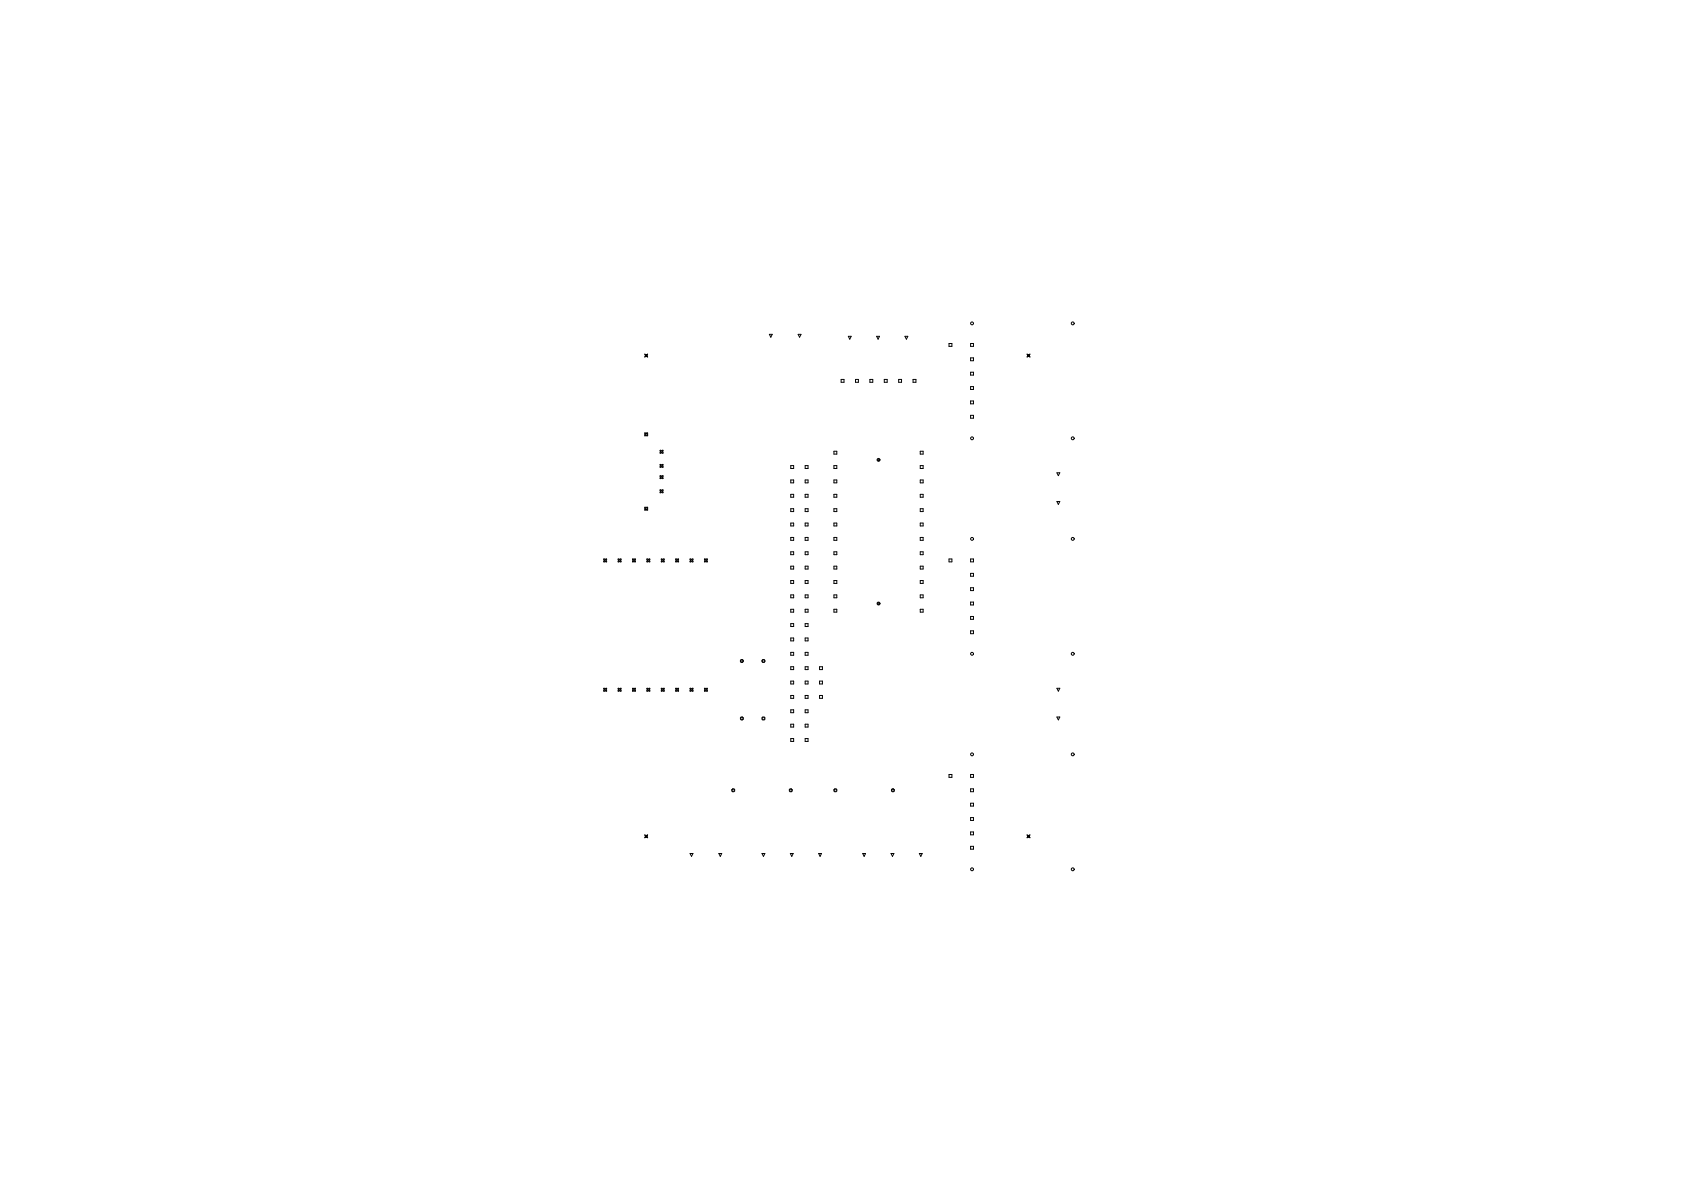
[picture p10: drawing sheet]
<svg xmlns="http://www.w3.org/2000/svg" width="297mm" height="210mm" viewBox="0 0 297 210" stroke-linecap="round" stroke-linejoin="round" font-family="sans-serif">
<g fill="none" stroke="#000" stroke-width=".18">
<path d="M135.7 59h.5l-.2 .5zM140.8 59h.5l-.3 .5zM149.6 59.3h.5l-.2 .5zM154.6 59.3h.5l-.2 .5zM159.6 59.3h.5l-.2 .5zM113.7 76.4h.5v.5h-.5zM113.7 62.5l.3 .1 .2-.1-.1 .2 .1 .3-.2-.2-.3 .2 .2-.3zM113.8 76.5h.3v.3h-.3zM113.8 62.6h.3v.3h-.3zM116.4 79.4l.3 .2 .2-.2-.1 .3 .1 .2-.2-.1-.3 .1 .2-.2zM147.1 79.6h.5v.5h-.5zM148.4 66.9h.5v.5h-.5z"/>
<path d="M150.9 66.9h.5v.5h-.5zM153.4 66.9h.5v.5h-.5zM156 66.9h.5v.5h-.5zM158.5 66.9h.5v.5h-.5zM161.1 66.9h.5v.5h-.5zM162.3 79.6h.5v.5h-.5zM167.4 60.6h.5v.5h-.5zM171.2 60.6h.5v.5h-.5zM171.2 63.1h.5v.5h-.5zM171.2 65.7h.5v.5h-.5zM171.2 68.2h.5v.5h-.5zM171.2 70.7h.5v.5h-.5z"/>
<path d="M171.2 73.3h.5v.5h-.5zM181.2 62.5l.2 .1 .3-.1-.2 .2 .2 .3-.3-.2-.2 .2 .1-.3zM181.3 62.6h.3v.3h-.3zM106.5 98.6l.3 .1 .2-.1-.1 .3 .1 .2-.2-.1-.3 .1 .1-.2zM109 98.6l.3 .1 .2-.1-.1 .3 .1 .2-.2-.1-.3 .1 .2-.2zM111.6 98.6l.2 .1 .3-.1-.1 .3 .1 .2-.3-.1-.2 .1 .1-.2zM113.7 89.5h.5v.5h-.5zM113.8 89.6h.3v.3h-.3zM114.1 98.6l.3 .1 .2-.1-.1 .3 .1 .2-.2-.1-.3 .1 .1-.2zM116.4 81.9l.3 .1 .2-.1-.1 .3 .1 .2-.2-.1-.3 .1 .2-.2zM116.4 83.9l.3 .1 .2-.1-.1 .3 .1 .2-.2-.1-.3 .1 .2-.2zM116.4 86.4l.3 .1 .2-.1-.1 .3 .1 .2-.2-.1-.3 .1 .2-.2z"/>
<path d="M116.6 98.6l.3 .1 .3-.1-.2 .3 .2 .2-.3-.1-.3 .1 .2-.2zM119.2 98.6l.2 .1 .3-.1-.1 .3 .1 .2-.3-.1-.2 .1 .1-.2zM121.7 98.6l.3 .1 .2-.1-.1 .3 .1 .2-.2-.1-.3 .1 .1-.2zM124.3 98.6l.2 .1 .3-.1-.2 .3 .2 .2-.3-.1-.2 .1 .1-.2zM139.5 82.1h.5v.5h-.5zM139.5 84.7h.5v.5h-.5zM139.5 87.2h.5v.5h-.5zM139.5 89.7h.5v.5h-.5zM139.5 92.3h.5v.5h-.5zM139.5 94.8h.5v.5h-.5zM139.5 97.3h.5v.5h-.5zM139.5 99.9h.5v.5h-.5z"/>
<path d="M142 82.1h.5v.5h-.5zM142 84.7h.5v.5h-.5zM142 87.2h.5v.5h-.5zM142 89.7h.5v.5h-.5zM142 92.3h.5v.5h-.5zM142 94.8h.5v.5h-.5zM142 97.3h.5v.5h-.5zM142 99.9h.5v.5h-.5zM147.1 82.1h.5v.5h-.5zM147.1 84.7h.5v.5h-.5zM147.1 87.2h.5v.5h-.5zM147.1 89.7h.5v.5h-.5z"/>
<path d="M147.1 92.3h.5v.5h-.5zM147.1 94.8h.5v.5h-.5zM147.1 97.3h.5v.5h-.5zM147.1 99.9h.5v.5h-.5zM162.3 82.1h.5v.5h-.5zM162.3 84.7h.5v.5h-.5zM162.3 87.2h.5v.5h-.5zM162.3 89.7h.5v.5h-.5zM162.3 92.3h.5v.5h-.5zM162.3 94.8h.5v.5h-.5zM162.3 97.3h.5v.5h-.5zM162.3 99.9h.5v.5h-.5z"/>
<path d="M167.4 98.6h.5v.5h-.5zM171.2 98.6h.5v.5h-.5zM186.4 88.5h.5l-.2 .5zM186.4 83.4h.5l-.2 .5zM130.6 116.5l.4-.2 .1 .4-.4 .1zM134.4 116.5l.4-.2 .1 .4-.4 .1zM139.5 117.6h.5v.5h-.5zM139.5 102.4h.5v.5h-.5zM139.5 104.9h.5v.5h-.5zM139.5 107.5h.5v.5h-.5zM139.5 110h.5v.5h-.5zM139.5 112.5h.5v.5h-.5z"/>
<path d="M139.5 115.1h.5v.5h-.5zM142 117.6h.5v.5h-.5zM142 102.4h.5v.5h-.5zM142 104.9h.5v.5h-.5zM142 107.5h.5v.5h-.5zM142 110h.5v.5h-.5zM142 112.5h.5v.5h-.5zM142 115.1h.5v.5h-.5zM144.6 117.6h.5v.5h-.5zM147.1 102.4h.5v.5h-.5zM147.1 104.9h.5v.5h-.5zM147.1 107.5h.5v.5h-.5z"/>
<path d="M162.3 102.4h.5v.5h-.5zM162.3 104.9h.5v.5h-.5zM162.3 107.5h.5v.5h-.5zM171.2 101.1h.5v.5h-.5zM171.2 103.7h.5v.5h-.5zM171.2 106.2h.5v.5h-.5zM171.2 108.7h.5v.5h-.5zM171.2 111.3h.5v.5h-.5zM106.5 121.4l.3 .1 .2-.1-.1 .3 .1 .2-.2-.1-.3 .1 .1-.2zM109 121.4l.3 .1 .2-.1-.1 .3 .1 .2-.2-.1-.3 .1 .2-.2zM111.6 121.4l.2 .1 .3-.1-.1 .3 .1 .2-.3-.1-.2 .1 .1-.2zM114.1 121.4l.3 .1 .2-.1-.1 .3 .1 .2-.2-.1-.3 .1 .1-.2z"/>
<path d="M116.6 121.4l.3 .1 .3-.1-.2 .3 .2 .2-.3-.1-.3 .1 .2-.2zM119.2 121.4l.2 .1 .3-.1-.1 .3 .1 .2-.3-.1-.2 .1 .1-.2zM121.7 121.4l.3 .1 .2-.1-.1 .3 .1 .2-.2-.1-.3 .1 .1-.2zM124.3 121.4l.2 .1 .3-.1-.2 .3 .2 .2-.3-.1-.2 .1 .1-.2zM129.1 139.3l.4-.2 .1 .4-.4 .2zM130.6 126.6l.4-.1 .1 .4-.4 .1zM134.4 126.6l.4-.1 .1 .4-.4 .1zM139.2 139.3l.4-.2 .1 .4-.3 .2zM139.5 122.7h.5v.5h-.5zM139.5 120.1h.5v.5h-.5zM139.5 125.2h.5v.5h-.5zM139.5 127.7h.5v.5h-.5z"/>
<path d="M139.5 130.3h.5v.5h-.5zM142 122.7h.5v.5h-.5zM142 120.1h.5v.5h-.5zM142 125.2h.5v.5h-.5zM142 127.7h.5v.5h-.5zM142 130.3h.5v.5h-.5zM144.6 120.1h.5v.5h-.5zM144.6 122.7h.5v.5h-.5zM147.1 139.3l.4-.2 .1 .4-.4 .2zM157.2 139.3l.4-.2 .2 .4-.4 .2zM167.4 136.6h.5v.5h-.5zM171.2 136.6h.5v.5h-.5z"/>
<path d="M171.2 139.1h.5v.6h-.5zM186.4 126.5h.5l-.2 .5zM186.4 121.4h.5l-.2 .5zM113.7 147.3l.3 .1 .2-.1-.1 .2 .1 .3-.2-.2-.3 .2 .2-.3zM113.8 147.4h.3v.3h-.3zM121.7 150.5h.5l-.2 .6zM126.8 150.5h.5l-.2 .6zM134.4 150.5h.5l-.2 .6zM139.4 150.5h.5l-.2 .6zM144.4 150.5h.5l-.2 .6zM152.2 150.5h.5l-.3 .6zM157.2 150.5h.5l-.3 .6z"/>
<path d="M162.2 150.5h.5l-.3 .6zM171.2 141.7h.5v.5h-.5zM171.2 144.2h.5v.5h-.5zM171.2 146.7h.5v.6h-.5zM171.2 149.3h.5v.5h-.5zM181.2 147.3l.2 .1 .3-.1-.2 .2 .2 .3-.3-.2-.2 .2 .1-.3zM181.3 147.4h.3v.3h-.3z"/>
<circle cx="171.5" cy="57" r=".25"/>
<circle cx="189.2" cy="57" r=".25"/>
<circle cx="171.5" cy="77.3" r=".25"/>
<circle cx="189.2" cy="77.3" r=".25"/>
<circle cx="155" cy="81.1" r=".15"/>
<circle cx="155" cy="81.1" r=".25"/>
<circle cx="171.5" cy="95.1" r=".25"/>
<circle cx="189.2" cy="95.1" r=".25"/>
<circle cx="155" cy="106.5" r=".15"/>
<circle cx="155" cy="106.5" r=".25"/>
<circle cx="171.5" cy="115.3" r=".25"/>
<circle cx="189.2" cy="115.3" r=".25"/>
<circle cx="171.5" cy="133.1" r=".25"/>
<circle cx="189.2" cy="133.1" r=".25"/>
<circle cx="171.5" cy="153.3" r=".25"/>
<circle cx="189.2" cy="153.3" r=".25"/>
</g>
</svg>
